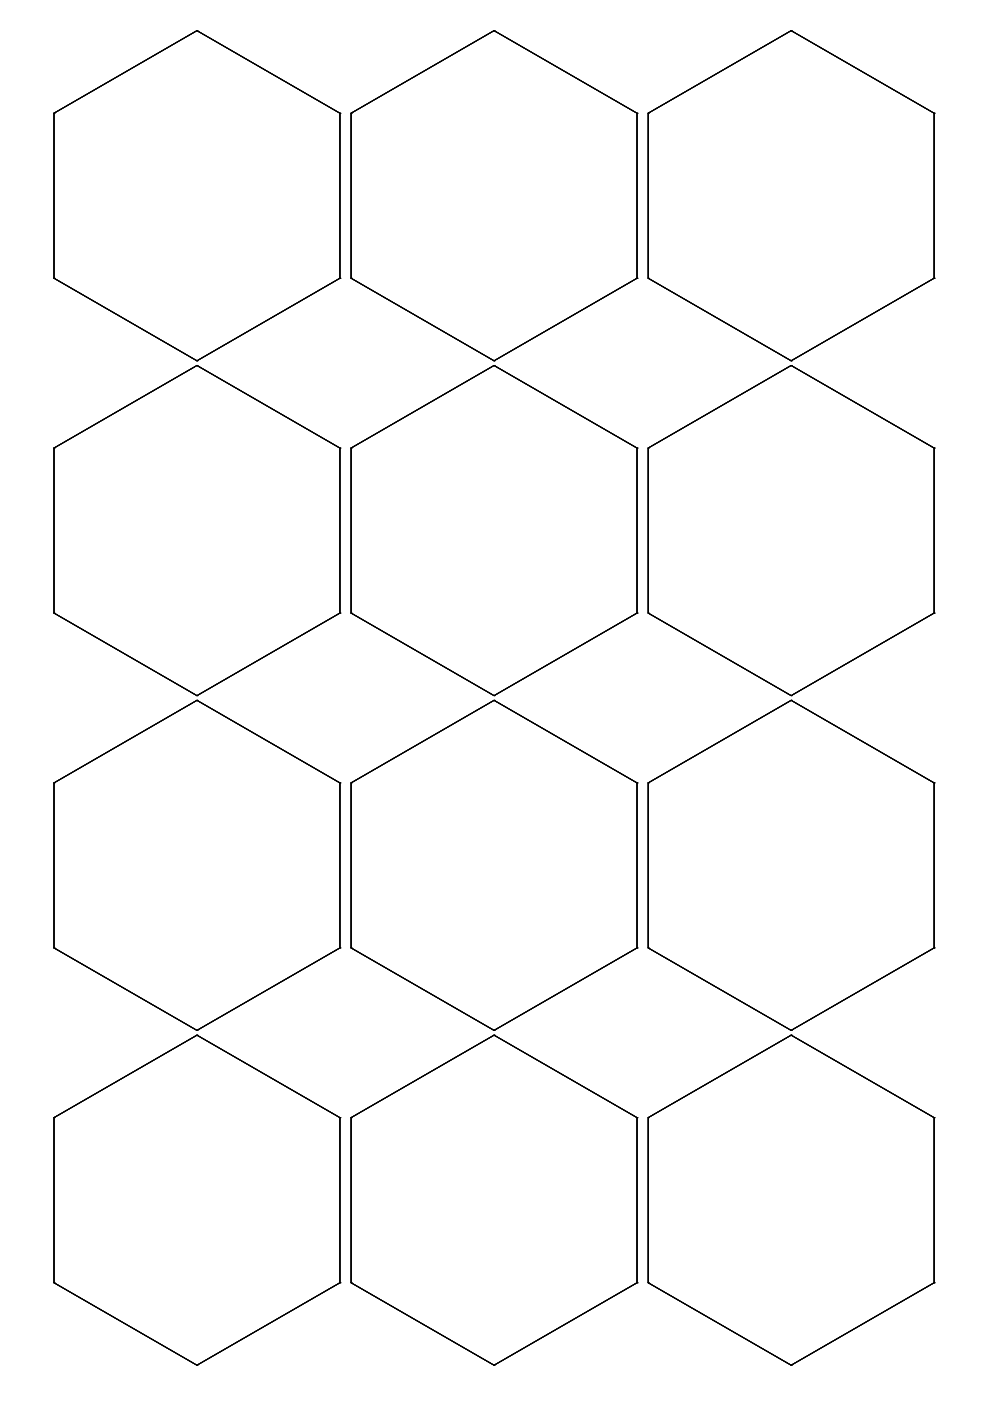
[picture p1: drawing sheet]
<svg xmlns="http://www.w3.org/2000/svg" width="210mm" height="297mm" viewBox="0 0 210 297" stroke-linecap="round" stroke-linejoin="round" font-family="sans-serif">
<g fill="none" stroke="#000" stroke-width=".21">
<path d="M41.8 6.5h.1M104.8 6.5h.1M167.7 6.5h.1M11.5 24h.1M11.5 24l30.3-17.5 30.3 17.5v35l-30.3 17.5-30.3-17.5zM72.1 24h.1M74.4 24h.1M74.4 24l30.4-17.5 30.3 17.5v35l-30.3 17.5-30.4-17.5zM135.1 24h.1M137.4 24h.1M137.4 24l30.3-17.5 30.4 17.5v35l-30.4 17.5-30.3-17.5zM198.1 24h.1"/>
<path d="M11.5 59h.1M72.1 59h.1M74.4 59h.1M135.1 59h.1M137.4 59h.1M198.1 59h.1M41.8 77.5h.1M41.8 76.5h.1M104.8 77.5h.1M104.8 76.5h.1M167.7 77.5h.1M167.7 76.5h.1"/>
<path d="M11.5 95h.1M11.5 95l30.3-17.5 30.3 17.5v35l-30.3 17.5-30.3-17.5zM72.1 95h.1M74.4 95h.1M74.4 95l30.4-17.5 30.3 17.5v35l-30.3 17.5-30.4-17.5zM135.1 95h.1M137.4 95h.1M137.4 95l30.3-17.5 30.4 17.5v35l-30.4 17.5-30.3-17.5zM198.1 95h.1M11.5 130h.1M72.1 130h.1M74.4 130h.1"/>
<path d="M135.1 130h.1M137.4 130h.1M198.1 130h.1M41.8 148.5h.1M41.8 147.5h.1M104.8 148.5h.1M104.8 147.5h.1M167.7 148.5h.1M167.7 147.5h.1M11.5 166h.1M11.5 166l30.3-17.5 30.3 17.5v35l-30.3 17.5-30.3-17.5zM72.1 166h.1"/>
<path d="M74.4 166h.1M74.4 166l30.4-17.5 30.3 17.5v35l-30.3 17.5-30.4-17.5zM135.1 166h.1M137.4 166h.1M137.4 166l30.3-17.5 30.4 17.5v35l-30.4 17.5-30.3-17.5zM198.1 166h.1M11.5 201h.1M41.8 219.5h.1M41.8 218.5h.1M72.1 201h.1M74.4 201h.1M104.8 219.5h.1"/>
<path d="M104.8 218.5h.1M135.1 201h.1M137.4 201h.1M167.7 219.5h.1M167.7 218.5h.1M198.1 201h.1M11.5 237h.1M11.5 237l30.3-17.5 30.3 17.5v35l-30.3 17.5-30.3-17.5zM72.1 237h.1M74.4 237h.1M74.4 237l30.4-17.5 30.3 17.5v35l-30.3 17.5-30.4-17.5zM135.1 237h.1"/>
<path d="M137.4 237h.1M137.4 237l30.3-17.5 30.4 17.5v35l-30.4 17.5-30.3-17.5zM198.1 237h.1M11.5 272h.1M72.1 272h.1M74.4 272h.1M135.1 272h.1M137.4 272h.1M198.1 272h.1M41.8 289.5h.1M104.8 289.5h.1M167.7 289.5h.1"/>
</g>
</svg>
